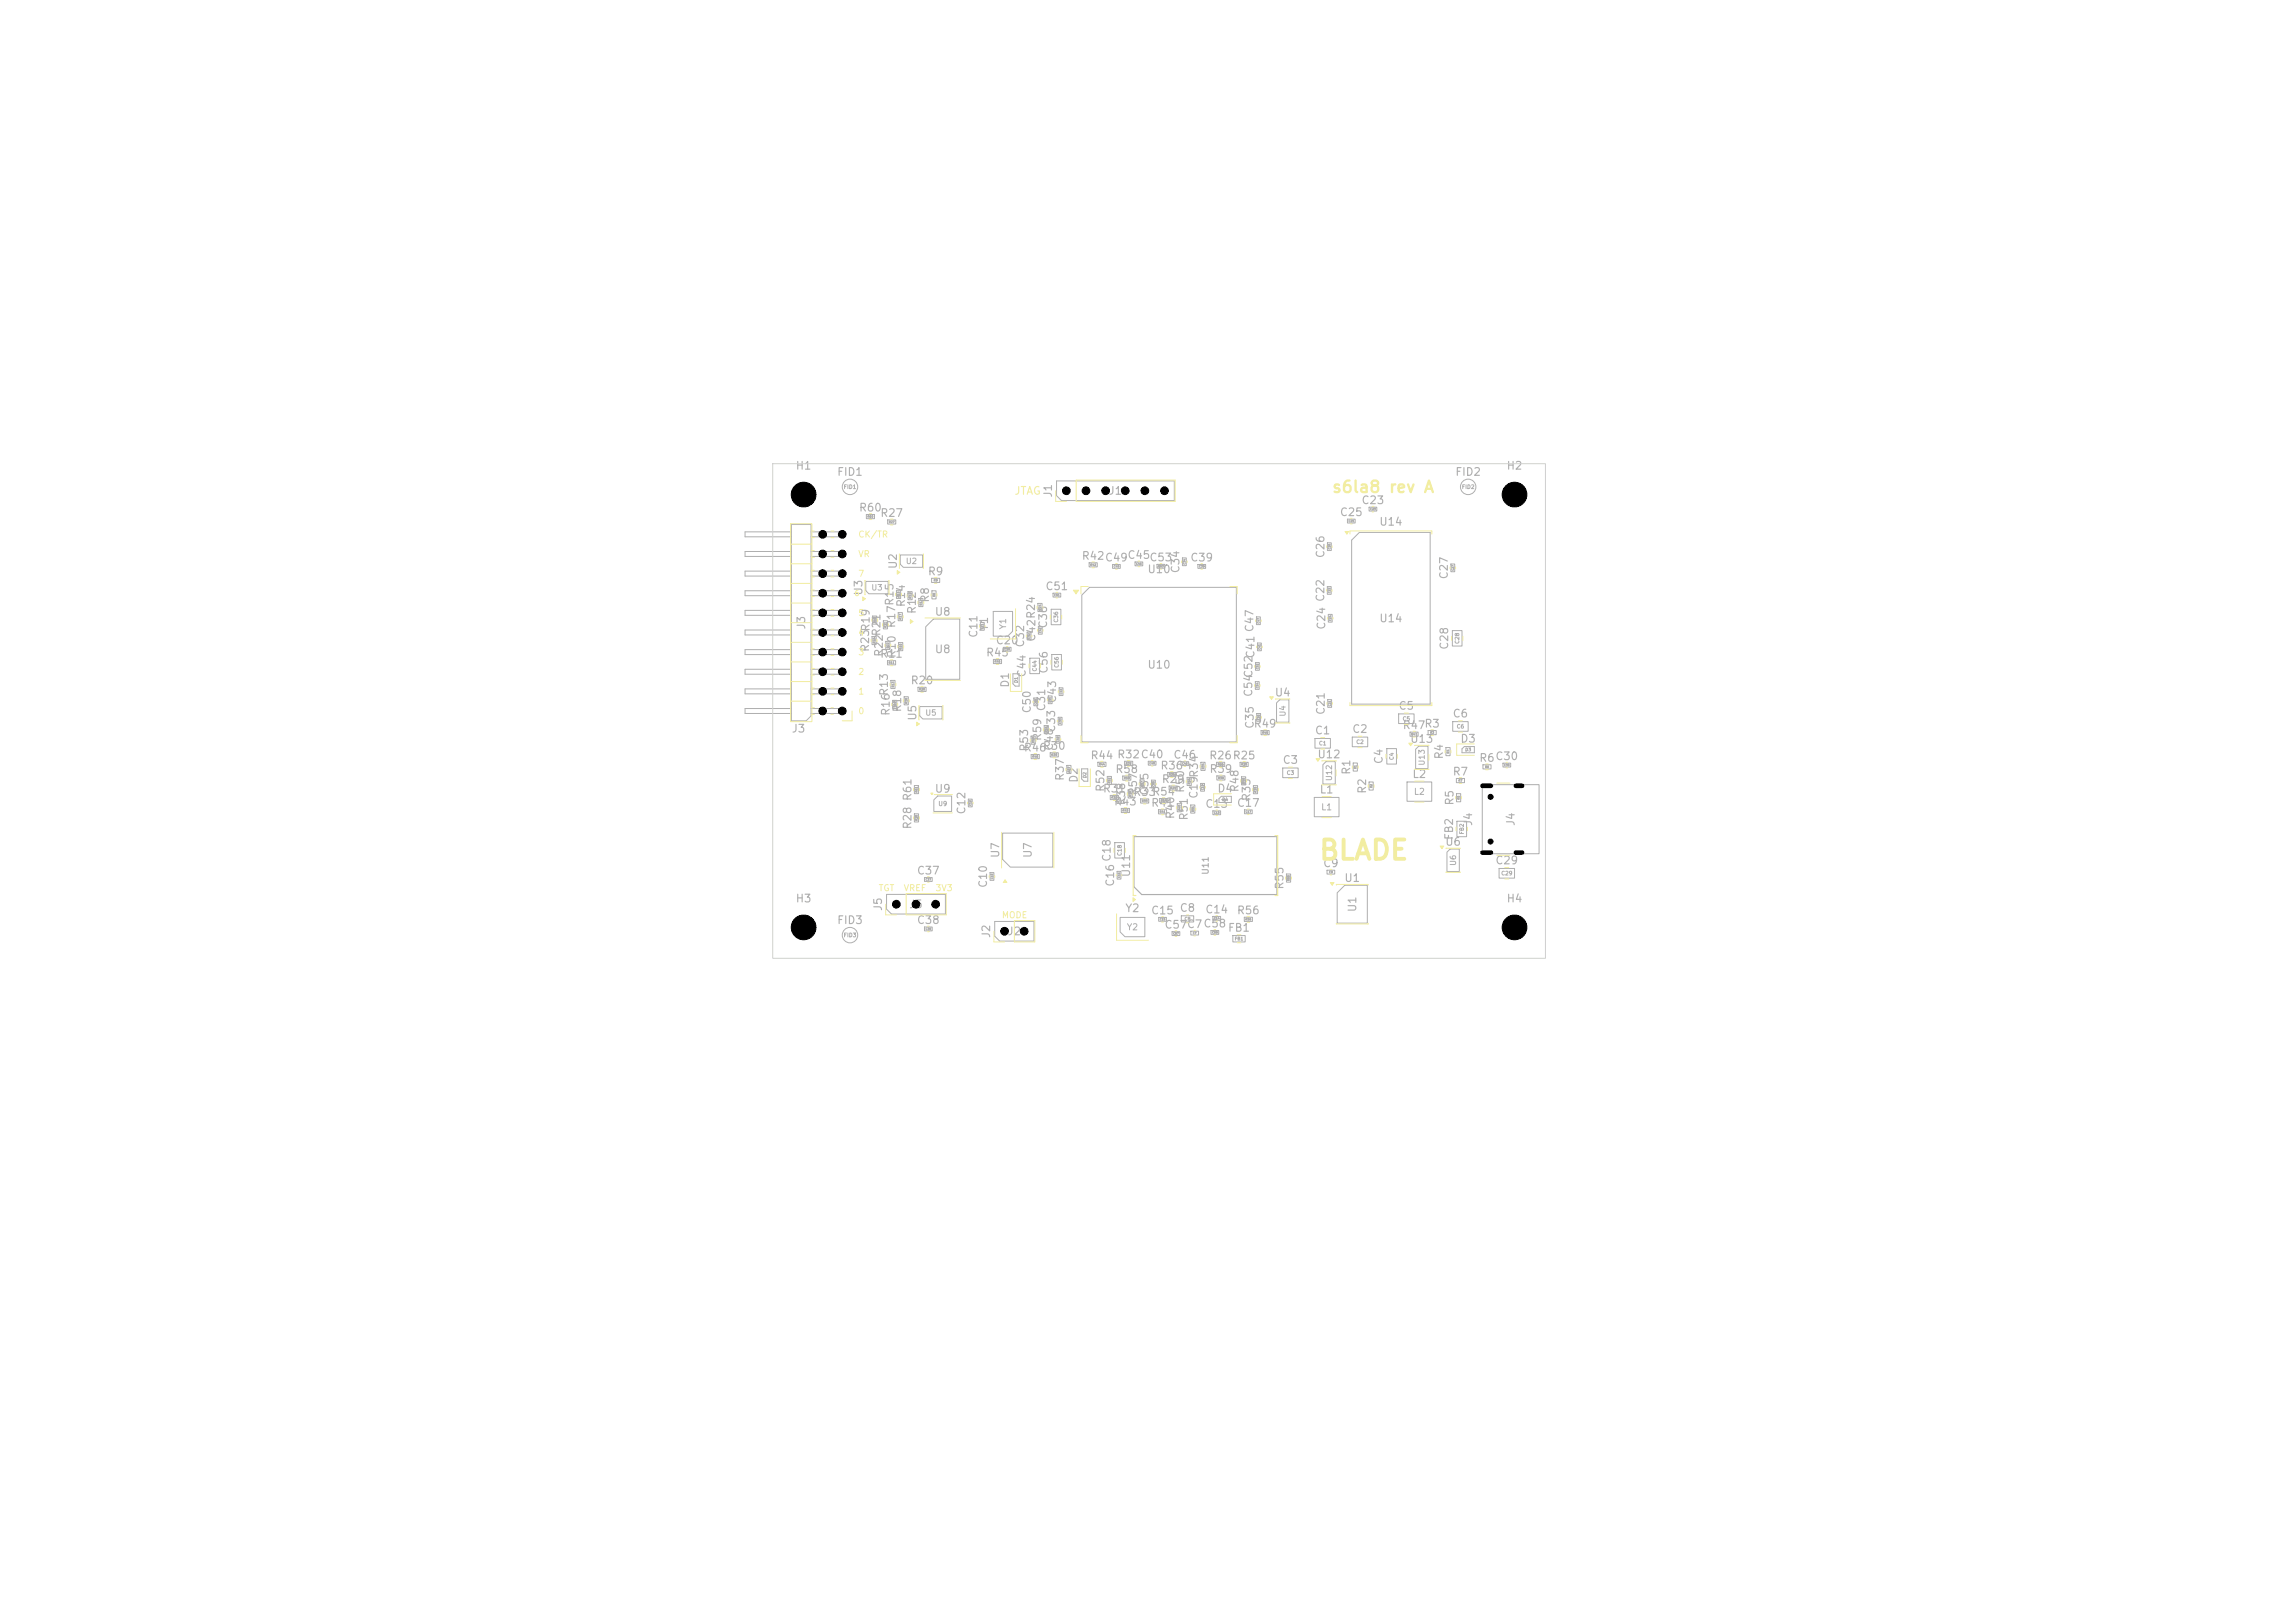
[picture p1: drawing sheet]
<svg xmlns="http://www.w3.org/2000/svg" width="297mm" height="210mm" viewBox="0 0 297 210" stroke-linecap="round" stroke-linejoin="round" font-family="sans-serif">
<defs><g id="words">
<text font-size="2.5" fill="#f2eda1" x="170.5" y="111.9">BLADE</text>
<text font-size="1.5" fill="#f2eda1" x="172.3" y="64.1">s6la8 rev A</text>
<g font-size="1" fill="#afafaf">
<text x="102.9" y="61">H1</text>
<text x="108.3" y="61.8">FID1</text>
<text x="136.4" y="64.5" transform="rotate(-90 136.4 64.5)">J1</text>
<text x="143.4" y="64.3">J1</text>
<text x="176.1" y="65.5">C23</text>
<text x="188.3" y="61.8">FID2</text>
<text x="194.9" y="61">H2</text>
<text x="111.1" y="66.4">R60</text>
<text x="113.8" y="67.1">R27</text>
<text x="173.3" y="67">C25</text>
<text x="178.4" y="68.3">U14</text>
<text x="111.8" y="77.1" transform="rotate(-90 111.8 77.1)">U3</text>
<text x="116.3" y="73.7" transform="rotate(-90 116.3 73.7)">U2</text>
<text x="120" y="74.7">R9</text>
<text x="135.2" y="76.6">C51</text>
<text x="139.9" y="72.7">R42C49C45C53</text>
<text x="148.4" y="74.4">U10</text>
<text x="152.9" y="74.2" transform="rotate(-90 152.9 74.2)">C34</text>
<text x="154" y="72.9">C39</text>
<text x="171.6" y="72.3" transform="rotate(-90 171.6 72.3)">C26</text>
<text x="187.6" y="75" transform="rotate(-90 187.6 75)">C27</text>
<text x="104.4" y="81.5" transform="rotate(-90 104.4 81.5)">J3</text>
<text x="114.2" y="82.4" transform="rotate(-90 114.2 82.4)">R21</text>
<text x="116.1" y="81.3" transform="rotate(-90 116.1 81.3)">R17R15</text>
<text x="117.4" y="78.6" transform="rotate(-90 117.4 78.6)">R14</text>
<text x="118.8" y="79.5" transform="rotate(-90 118.8 79.5)">R12</text>
<text x="120.5" y="78" transform="rotate(-90 120.5 78)">R8</text>
<text x="120.9" y="79.9">U8</text>
<text x="126.7" y="82.6" transform="rotate(-90 126.7 82.6)">C11</text>
<text x="128.1" y="81.7" transform="rotate(-90 128.1 81.7)">Y1</text>
<text x="128.8" y="83.6">C20</text>
<text x="132.8" y="83.9" transform="rotate(-90 132.8 83.9)">C32</text>
<text x="134.2" y="83.1" transform="rotate(-90 134.2 83.1)">C42R24</text>
<text x="135.7" y="81.4" transform="rotate(-90 135.7 81.4)">C36</text>
<text x="171.7" y="81.6" transform="rotate(-90 171.7 81.6)">C24 C22</text>
<text x="178.4" y="80.8">U14</text>
<text x="112.7" y="84.4" transform="rotate(-90 112.7 84.4)">R23R19</text>
<text x="113.8" y="85.3">R11</text>
<text x="114.5" y="85.1" transform="rotate(-90 114.5 85.1)">R22</text>
<text x="116.1" y="85.2" transform="rotate(-90 116.1 85.2)">R10</text>
<text x="117.8" y="88.8">R20</text>
<text x="120.9" y="84.8">U8</text>
<text x="127.5" y="85.2">R45</text>
<text x="130.8" y="89.1" transform="rotate(-90 130.8 89.1)">D1</text>
<text x="133" y="87.7" transform="rotate(-90 133 87.7)">C44</text>
<text x="135.8" y="87.2" transform="rotate(-90 135.8 87.2)">C56</text>
<text x="148.4" y="86.8">U10</text>
<text x="162.3" y="87.8" transform="rotate(-90 162.3 87.8)">C52</text>
<text x="162.6" y="85.3" transform="rotate(-90 162.6 85.3)">C41 C47</text>
<text x="187.7" y="84.1" transform="rotate(-90 187.7 84.1)">C28</text>
<text x="102.4" y="95">J3</text>
<text x="115.1" y="90.1" transform="rotate(-90 115.1 90.1)">R13</text>
<text x="115.4" y="92.7" transform="rotate(-90 115.4 92.7)">R16</text>
<text x="116.9" y="92.2" transform="rotate(-90 116.9 92.2)">R18</text>
<text x="118.8" y="93.3" transform="rotate(-90 118.8 93.3)">U5</text>
<text x="133.6" y="92.4" transform="rotate(-90 133.6 92.4)">C50</text>
<text x="135" y="96" transform="rotate(-90 135 96)">R59</text>
<text x="135.5" y="92.1" transform="rotate(-90 135.5 92.1)">C31</text>
<text x="136.8" y="94.9" transform="rotate(-90 136.8 94.9)">C33</text>
<text x="136.9" y="91.1" transform="rotate(-90 136.9 91.1)">C43</text>
<text x="162.2" y="94.4">R49</text>
<text x="162.3" y="90.3" transform="rotate(-90 162.3 90.3)">C54</text>
<text x="162.5" y="94.4" transform="rotate(-90 162.5 94.4)">C35</text>
<text x="164.9" y="90.4">U4</text>
<text x="170.1" y="95.3">C1</text>
<text x="171.7" y="92.6" transform="rotate(-90 171.7 92.6)">C21</text>
<text x="174.9" y="95.1">C2</text>
<text x="180.9" y="92.1">C5</text>
<text x="181.4" y="94.6">R47R3</text>
<text x="187.9" y="93.1">C6</text>
<text x="132.4" y="97.5">R46</text>
<text x="133.3" y="97.3" transform="rotate(-90 133.3 97.3)">R53</text>
<text x="134.9" y="97.3">R30</text>
<text x="136.5" y="97.2" transform="rotate(-90 136.5 97.2)">C48</text>
<text x="137.9" y="101.1" transform="rotate(-90 137.9 101.1)">R37</text>
<text x="139.7" y="101.4" transform="rotate(-90 139.7 101.4)">D2</text>
<text x="141.1" y="98.5">R44 R32C40</text>
<text x="144.3" y="100.3">R58</text>
<text x="150.1" y="99.8">R36</text>
<text x="150.3" y="101.6">R29</text>
<text x="151.8" y="98.4">C46</text>
<text x="156.4" y="98.5">R26R25</text>
<text x="156.4" y="100.2">R39</text>
<text x="165.9" y="99.1">C3</text>
<text x="170.4" y="98.4">U12</text>
<text x="175" y="100.3" transform="rotate(-90 175 100.3)">R1</text>
<text x="179.2" y="98.9" transform="rotate(-90 179.2 98.9)">C4</text>
<text x="182.4" y="96.4">U13</text>
<text x="182.7" y="100.9">L2</text>
<text x="187" y="98.3" transform="rotate(-90 187 98.3)">R4</text>
<text x="187.9" y="100.6">R7</text>
<text x="188.9" y="96.3">D3</text>
<text x="191.4" y="98.8">R6C30</text>
<text x="118.2" y="107.4" transform="rotate(-90 118.2 107.4)">R28 R61</text>
<text x="120.9" y="102.8">U9</text>
<text x="125.2" y="105.5" transform="rotate(-90 125.2 105.5)">C12</text>
<text x="142.7" y="102.8">R31</text>
<text x="143.2" y="102.5" transform="rotate(-90 143.2 102.5)">R52</text>
<text x="144.1" y="104.5">R43</text>
<text x="145.8" y="104.3" transform="rotate(-90 145.8 104.3)">R38</text>
<text x="146.6" y="103.2">R33</text>
<text x="147.4" y="103" transform="rotate(-90 147.4 103)">R57</text>
<text x="148.9" y="103" transform="rotate(-90 148.9 103)">C55</text>
<text x="148.9" y="104.6">R41</text>
<text x="149" y="103.2">R54</text>
<text x="152.2" y="106.1" transform="rotate(-90 152.2 106.1)">R40</text>
<text x="153.5" y="102.7" transform="rotate(-90 153.5 102.7)">R50</text>
<text x="153.9" y="106.2" transform="rotate(-90 153.9 106.2)">R51</text>
<text x="155.2" y="103.4" transform="rotate(-90 155.2 103.4)">C19R34</text>
<text x="155.9" y="104.8">C13</text>
<text x="157.5" y="102.8">D4</text>
<text x="160" y="104.6">C17</text>
<text x="160.5" y="102.6" transform="rotate(-90 160.5 102.6)">R48</text>
<text x="162.1" y="103.7" transform="rotate(-90 162.1 103.7)">R35</text>
<text x="170.7" y="102.9">L1</text>
<text x="177" y="102.8" transform="rotate(-90 177 102.8)">R2</text>
<text x="188.3" y="104.3" transform="rotate(-90 188.3 104.3)">R5</text>
<text x="190.8" y="107" transform="rotate(-90 190.8 107)">J4</text>
<text x="196.3" y="107" transform="rotate(-90 196.3 107)">J4</text>
<text x="118.6" y="113.4">C37</text>
<text x="129.6" y="111.1" transform="rotate(-90 129.6 111.1)">U7</text>
<text x="133.8" y="111.1" transform="rotate(-90 133.8 111.1)">U7</text>
<text x="144" y="111.6" transform="rotate(-90 144 111.6)">C18</text>
<text x="146.5" y="113.6" transform="rotate(-90 146.5 113.6)">U11</text>
<text x="171.2" y="112.4">C9</text>
<text x="187" y="109.7">U6</text>
<text x="188.3" y="108.8" transform="rotate(-90 188.3 108.8)">FB2</text>
<text x="193.4" y="112.1">C29</text>
<text x="102.9" y="117">H3</text>
<text x="108.3" y="119.8">FID3</text>
<text x="114.4" y="118" transform="rotate(-90 114.4 118)">J5</text>
<text x="117.6" y="117.8">J5</text>
<text x="118.6" y="119.8">C38</text>
<text x="128" y="115" transform="rotate(-90 128 115)">C10</text>
<text x="144.4" y="114.8" transform="rotate(-90 144.4 114.8)">C16</text>
<text x="145.6" y="118.3">Y2</text>
<text x="148.9" y="118.6">C15</text>
<text x="152.6" y="118.2">C8</text>
<text x="155.9" y="118.4">C14</text>
<text x="160" y="118.5">R56</text>
<text x="166.3" y="115.2" transform="rotate(-90 166.3 115.2)">R55</text>
<text x="173.9" y="114.4">U1</text>
<text x="175.8" y="118.1" transform="rotate(-90 175.8 118.1)">U1</text>
<text x="194.9" y="117">H4</text>
<text x="128.4" y="121.5" transform="rotate(-90 128.4 121.5)">J2</text>
<text x="130.3" y="121.3">J2</text>
<text x="150.6" y="120.4">C57C7C58</text>
<text x="158.8" y="120.8">FB1</text>
</g>
<text font-size="1" fill="#f2eda1" x="131.2" y="64.3">JTAG</text>
<g font-size=".8" fill="#f2eda1">
<text x="111" y="69.7">CK/TR</text>
<text x="111" y="72.3">VR</text>
<text x="111" y="74.8">7</text>
<text x="111" y="79.9">5</text>
<text x="111" y="82.4">4</text>
<text x="111" y="85">3</text>
<text x="111" y="87.5">2</text>
<text x="111" y="90.1">1</text>
<text x="111" y="92.6">0</text>
<text x="113.6" y="115.5">TGT</text>
<text x="116.9" y="115.5">VREF</text>
<text x="121" y="115.5">3V3</text>
<text x="129.6" y="119">MODE</text>
</g>
<g font-size=".8" fill="#afafaf">
<text x="130.4" y="81.5" transform="rotate(-90 130.4 81.5)">Y1</text>
<text x="170.9" y="105">L1</text>
<text x="182.9" y="103">L2</text>
<text x="156.6" y="113.3" transform="rotate(-90 156.6 113.3)">U11</text>
<text x="145.8" y="120.6">Y2</text>
</g>
<text font-size=".7" fill="#f2eda1" x="110.5" y="77.3">6</text>
<g font-size=".7" fill="#afafaf">
<text x="112.7" y="76.6">U3</text>
<text x="117.2" y="73.2">U2</text>
<text x="119.7" y="92.8">U5</text>
<text x="166.5" y="92.8" transform="rotate(-90 166.5 92.8)">U4</text>
<text x="172.5" y="101.1" transform="rotate(-90 172.5 101.1)">U12</text>
<text x="184.5" y="99.1" transform="rotate(-90 184.5 99.1)">U13</text>
<text x="188.6" y="112.1" transform="rotate(-90 188.6 112.1)">U6</text>
</g>
<text font-size=".6" fill="#afafaf" x="121.4" y="104.4">U9</text>
<g font-size=".5" fill="#afafaf">
<text x="109.1" y="63.4">FID1</text>
<text x="189.1" y="63.4">FID2</text>
<text x="137" y="80.6" transform="rotate(-90 137 80.6)">C36</text>
<text x="189" y="83.4" transform="rotate(-90 189 83.4)">C28</text>
<text x="134.3" y="86.9" transform="rotate(-90 134.3 86.9)">C44</text>
<text x="137.1" y="86.5" transform="rotate(-90 137.1 86.5)">C56</text>
<text x="181.5" y="93.4">C5</text>
<text x="188.5" y="94.4">C6</text>
<text x="166.5" y="100.4">C3</text>
<text x="170.6" y="96.6">C1</text>
<text x="175.5" y="96.4">C2</text>
<text x="180.5" y="98.4" transform="rotate(-90 180.5 98.4)">C4</text>
<text x="145.3" y="110.8" transform="rotate(-90 145.3 110.8)">C18</text>
<text x="189.5" y="108" transform="rotate(-90 189.5 108)">FB2</text>
<text x="194.2" y="113.4">C29</text>
<text x="109.1" y="121.4">FID3</text>
</g>
<g font-size=".4" fill="#afafaf">
<text x="131.8" y="88.4" transform="rotate(-90 131.8 88.4)">D1</text>
<text x="140.7" y="100.7" transform="rotate(-90 140.7 100.7)">D2</text>
<text x="189.6" y="97.3">D3</text>
<text x="158.1" y="103.7">D4</text>
<text x="153.2" y="119.2">C8</text>
<text x="159.7" y="121.8">FB1</text>
</g>
<g font-size=".3" fill="#afafaf">
<text x="112.2" y="67">R60</text>
<text x="115" y="67.7">R27</text>
<text x="172.2" y="71.1" transform="rotate(-90 172.2 71.1)">C26</text>
<text x="174.5" y="67.6">C25</text>
<text x="177.3" y="66.1">C23</text>
<text x="116.5" y="77.3" transform="rotate(-90 116.5 77.3)">R15</text>
<text x="118" y="77.5" transform="rotate(-90 118 77.5)">R14</text>
<text x="120.8" y="75.3">R9</text>
<text x="121.1" y="77.3" transform="rotate(-90 121.1 77.3)">R8</text>
<text x="136.4" y="77.2">C51</text>
<text x="141.1" y="73.3">R42</text>
<text x="144.1" y="73.5">C49</text>
<text x="147" y="73.2">C45</text>
<text x="149.8" y="73.5">C53</text>
<text x="153.5" y="73.1" transform="rotate(-90 153.5 73.1)">C34</text>
<text x="155.1" y="73.5">C39</text>
<text x="172.2" y="76.8" transform="rotate(-90 172.2 76.8)">C22</text>
<text x="188.2" y="73.9" transform="rotate(-90 188.2 73.9)">C27</text>
<text x="113.3" y="83.3" transform="rotate(-90 113.3 83.3)">R23</text>
<text x="113.4" y="80.6" transform="rotate(-90 113.4 80.6)">R19</text>
<text x="114.8" y="81.3" transform="rotate(-90 114.8 81.3)">R21</text>
<text x="115.1" y="83.9" transform="rotate(-90 115.1 83.9)">R22</text>
<text x="116.7" y="80.2" transform="rotate(-90 116.7 80.2)">R17</text>
<text x="119.4" y="78.4" transform="rotate(-90 119.4 78.4)">R12</text>
<text x="127.3" y="81.4" transform="rotate(-90 127.3 81.4)">C11</text>
<text x="133.4" y="82.7" transform="rotate(-90 133.4 82.7)">C32</text>
<text x="134.8" y="79" transform="rotate(-90 134.8 79)">R24</text>
<text x="134.8" y="81.9" transform="rotate(-90 134.8 81.9)">C42</text>
<text x="163" y="80.7" transform="rotate(-90 163 80.7)">C47</text>
<text x="172.3" y="80.4" transform="rotate(-90 172.3 80.4)">C24</text>
<text x="115" y="86">R11</text>
<text x="115.8" y="89" transform="rotate(-90 115.8 89)">R13</text>
<text x="116.8" y="84.1" transform="rotate(-90 116.8 84.1)">R10</text>
<text x="118.9" y="89.4">R20</text>
<text x="128.7" y="85.8">R45</text>
<text x="130" y="84.2">C20</text>
<text x="137.5" y="89.9" transform="rotate(-90 137.5 89.9)">C43</text>
<text x="162.9" y="89.1" transform="rotate(-90 162.9 89.1)">C54</text>
<text x="162.9" y="86.6" transform="rotate(-90 162.9 86.6)">C52</text>
<text x="163.2" y="84.1" transform="rotate(-90 163.2 84.1)">C41</text>
<text x="116" y="91.6" transform="rotate(-90 116 91.6)">R16</text>
<text x="117.5" y="91.1" transform="rotate(-90 117.5 91.1)">R18</text>
<text x="134.2" y="91.2" transform="rotate(-90 134.2 91.2)">C50</text>
<text x="135.6" y="94.8" transform="rotate(-90 135.6 94.8)">R59</text>
<text x="136.1" y="90.9" transform="rotate(-90 136.1 90.9)">C31</text>
<text x="137.4" y="93.7" transform="rotate(-90 137.4 93.7)">C33</text>
<text x="163.1" y="93.2" transform="rotate(-90 163.1 93.2)">C35</text>
<text x="163.3" y="95">R49</text>
<text x="172.3" y="91.4" transform="rotate(-90 172.3 91.4)">C21</text>
<text x="182.6" y="95.2">R47</text>
<text x="185.1" y="95">R3</text>
<text x="133.6" y="98.1">R46</text>
<text x="133.9" y="96.2" transform="rotate(-90 133.9 96.2)">R53</text>
<text x="136" y="97.9">R30</text>
<text x="137.1" y="96.1" transform="rotate(-90 137.1 96.1)">C48</text>
<text x="138.5" y="100" transform="rotate(-90 138.5 100)">R37</text>
<text x="142.2" y="99.1">R44</text>
<text x="143.8" y="101.4" transform="rotate(-90 143.8 101.4)">R52</text>
<text x="145.4" y="100.9">R58</text>
<text x="145.7" y="99">R32</text>
<text x="148" y="101.8" transform="rotate(-90 148 101.8)">R57</text>
<text x="148.7" y="98.9">C40</text>
<text x="149.5" y="101.8" transform="rotate(-90 149.5 101.8)">C55</text>
<text x="151.2" y="100.4">R36</text>
<text x="152.9" y="99">C46</text>
<text x="154.1" y="101.5" transform="rotate(-90 154.1 101.5)">R50</text>
<text x="155.9" y="99.6" transform="rotate(-90 155.9 99.6)">R34</text>
<text x="157.6" y="99.1">R26</text>
<text x="157.6" y="100.9">R39</text>
<text x="160.6" y="99.1">R25</text>
<text x="161.1" y="101.4" transform="rotate(-90 161.1 101.4)">R48</text>
<text x="175.6" y="99.5" transform="rotate(-90 175.6 99.5)">R1</text>
<text x="177.6" y="102" transform="rotate(-90 177.6 102)">R2</text>
<text x="187.6" y="97.5" transform="rotate(-90 187.6 97.5)">R4</text>
<text x="188.7" y="101.2">R7</text>
<text x="192.2" y="99.4">R6</text>
<text x="194.6" y="99.2">C30</text>
<text x="118.8" y="106.2" transform="rotate(-90 118.8 106.2)">R28</text>
<text x="118.8" y="102.6" transform="rotate(-90 118.8 102.6)">R61</text>
<text x="125.8" y="104.3" transform="rotate(-90 125.8 104.3)">C12</text>
<text x="143.8" y="103.4">R31</text>
<text x="145.2" y="105.1">R43</text>
<text x="146.5" y="103.1" transform="rotate(-90 146.5 103.1)">R38</text>
<text x="147.7" y="103.8">R33</text>
<text x="150" y="105.2">R41</text>
<text x="150.2" y="103.8">R54</text>
<text x="151.4" y="102.2">R29</text>
<text x="152.8" y="104.9" transform="rotate(-90 152.8 104.9)">R40</text>
<text x="154.6" y="105.1" transform="rotate(-90 154.6 105.1)">R51</text>
<text x="155.8" y="102.3" transform="rotate(-90 155.8 102.3)">C19</text>
<text x="157.1" y="105.4">C13</text>
<text x="161.2" y="105.2">C17</text>
<text x="162.7" y="102.6" transform="rotate(-90 162.7 102.6)">R35</text>
<text x="189" y="103.5" transform="rotate(-90 189 103.5)">R5</text>
<text x="119.8" y="114">C37</text>
<text x="128.6" y="113.8" transform="rotate(-90 128.6 113.8)">C10</text>
<text x="145" y="113.6" transform="rotate(-90 145 113.6)">C16</text>
<text x="172" y="113">C9</text>
<text x="150.1" y="119.1">C15</text>
<text x="157.1" y="119">C14</text>
<text x="161.1" y="119.2">R56</text>
<text x="166.9" y="114" transform="rotate(-90 166.9 114)">R55</text>
<text x="119.8" y="120.4">C38</text>
<text x="151.8" y="121">C57</text>
<text x="154.3" y="120.9">C7</text>
<text x="156.8" y="120.8">C58</text>
</g>
</g></defs>
<g fill="none" stroke="#afafaf" stroke-width=".13">
<path d="M102.4 68.8h-6v.7h6M102.4 71.4h-6v.6h6M102.4 73.9h-6v.6h6M102.4 76.4h-6v.7h6M102.4 79h-6v.6h6M102.4 67.9h2.6v24.7l-.7 .7h-1.9zM105 68.8h4.3v.7h-4.3M105 71.4h4.3v.6h-4.3M105 73.9h4.3v.6h-4.3M105 76.4h4.3v.7h-4.3M105 79h4.3v.6h-4.3M112 75.2h2.9v1.6h-2.5l-.4-.4z"/>
<path d="M112.1 66.6h1.1v.5h-1.1zM112.9 79.7h.6v1.1h-.6zM114.9 67.3h1v.5h-1zM116 76.4h.6v1h-.6zM116.2 79.3h.6v1h-.6zM116.5 71.8h2.9v1.6h-2.5l-.4-.4zM117.5 76.6h.5v1h-.5zM118.9 77.4h.5v1.1h-.5zM120.6 74.8h1v.6h-1zM120.6 76.4h.5v1.1h-.5zM128.5 79.1h2.5v2.6l-.6 .6h-1.9zM134.3 78.1h.6v1h-.6z"/>
<path d="M136 78.8h1.3v2h-1.3zM136.3 76.8h1v.5h-1zM136.7 62.2h15.3v2.6h-14.6l-.7-.7zM140 77l1-1h19v20h-20zM140.9 72.8h1.1v.6h-1.1zM144 73h1v.5h-1zM146.9 72.7h1v.5h-1zM149.7 73h1v.5h-1zM153 72.2h.5v1h-.5zM155 73h1v.5h-1zM162.6 79.8h.5v1h-.5zM171.8 75.9h.5v1h-.5z"/>
<path d="M171.8 70.2h.5v1h-.5zM171.9 79.5h.5v1h-.5zM174.4 67.2h1v.5h-1zM174.9 69.9l1-1h9.2v22.2h-10.2zM177.2 65.6h1v.5h-1zM187.8 73h.5v1h-.5zM102.4 81.5h-6v.7h6M102.4 84.1h-6v.6h6M102.4 86.6h-6v.6h6M102.4 89.1h-6v.7h6M102.4 91.7h-6v.6h6M105 81.5h4.3v.7h-4.3"/>
<path d="M105 84.1h4.3v.6h-4.3M105 86.6h4.3v.6h-4.3M105 89.1h4.3v.7h-4.3M105 91.7h4.3v.6h-4.3M112.8 82.4h.6v1h-.6zM114.3 80.3h.6v1.1h-.6zM114.6 83h.6v1h-.6zM114.9 85.5h1v.5h-1zM115.3 88h.5v1.1h-.5zM115.5 90.6h.6v1.1h-.6zM116.3 83.1h.5v1.1h-.5zM117 90.2h.5v1h-.5z"/>
<path d="M118.8 88.9h1.1v.6h-1.1zM119 91.4h2.9v1.6h-2.5l-.4-.4zM120.8 80.1h3.4v7.8h-4.4v-6.8zM126.9 80.6h.5v1h-.5zM128.6 85.3h1v.6h-1zM129.8 83.8h1v.5h-1zM131.1 87.2h.8v1.6h-.5l-.3-.3zM132.9 81.8h.5v1h-.5zM133.3 85.2h1.2v2h-1.2zM133.4 95.2h.6v1.1h-.6zM133.4 97.6h1.1v.6h-1.1zM133.8 90.3h.5v1h-.5z"/>
<path d="M134.4 81.1h.5v1h-.5zM135.1 93.9h.6v1h-.6zM135.7 90.1h.5v1h-.5zM135.9 97.4h1.1v.5h-1.1zM136.1 84.7h1.3v2h-1.3zM136.7 95.2h.5v1h-.5zM136.9 92.8h.5v1h-.5zM137.1 89h.5v1h-.5zM138.1 99h.5v1.1h-.5zM140 99.5h.8v1.6h-.5l-.3-.3zM142.1 98.6h1v.6h-1zM145.5 98.5h1.1v.5h-1.1z"/>
<path d="M148.6 98.5h1v.5h-1zM151.1 99.9h1.1v.6h-1.1zM152.8 98.6h1v.5h-1zM155.4 98.6h.6v1.1h-.6zM157.4 98.6h1.1v.6h-1.1zM160.5 98.6h1v.6h-1zM162.5 88.2h.5v1h-.5zM162.5 85.7h.5v1h-.5zM162.6 92.3h.5v1h-.5zM162.7 83.2h.5v1h-.5zM163.2 94.5h1v.6h-1zM165.6 90.5h1.2v2.9h-1.6v-2.4z"/>
<path d="M166 99.4h2v1.2h-2zM170.2 95.6h2v1.2h-2zM171.6 98.5h1.2v2.9h-1.6v-2.4zM171.8 90.5h.5v1h-.5zM175 95.4h2v1.2h-2zM175.1 98.7h.6v1.1h-.6zM179.5 96.9h1.2v2h-1.2zM181 92.4h2v1.2h-2zM182.5 94.7h1v.6h-1zM183.6 96.5h1.2v2.9h-1.6v-2.4zM184.8 94.5h1.1v.6h-1.1zM187.1 96.7h.6v1.1h-.6z"/>
<path d="M188 81.6h1.2v2h-1.2zM188 93.4h2v1.2h-2zM189.5 96.6h1.3v.8h-1.6v-.5zM191.9 99h1.1v.5h-1.1zM194.5 98.8h1v.5h-1zM114.7 115.7h7.7v2.6h-7l-.7-.7zM118.3 101.6h.6v1.1h-.6zM118.3 105.3h.6v1.1h-.6zM119.6 119.9h1v.6h-1zM119.6 113.5h1v.6h-1zM120.8 103.5l.6-.5h1.8v2h-2.4zM125.3 103.4h.5v1h-.5z"/>
<path d="M128.1 112.9h.5v1h-.5zM128.7 119.2h5.1v2.6h-4.4l-.7-.7zM129.8 107.8h6.4v4.4h-5.4l-1-1zM143.3 100.5h.5v1h-.5zM143.7 102.9h1v.6h-1zM144.3 109h1.2v2h-1.2zM144.6 112.8h.5v1h-.5zM145 118.7h3.2v2.5h-2.6l-.6-.6zM145.1 104.6h1.1v.5h-1.1zM145.3 100.4h1v.6h-1zM146 102.2h.5v1.1h-.5zM147.5 100.9h.6v1.1h-.6z"/>
<path d="M147.6 103.4h1.1v.5h-1.1zM149 100.9h.5v1h-.5zM149.9 104.8h1.1v.5h-1.1zM149.9 118.7h1v.5h-1zM150.1 103.3h1v.6h-1zM151.3 101.7h1v.5h-1zM152.4 104h.5v1h-.5zM152.9 118.5h1.6v.8h-1.6zM153.6 100.6h.6v1h-.6zM154.1 104.2h.5v1h-.5zM155.4 101.4h.5v1h-.5zM157 118.6h1v.5h-1z"/>
<path d="M157 104.9h1v.5h-1zM157.5 100.4h1v.5h-1zM157.8 103.3l.3-.3h1.3v.8h-1.6zM160.7 100.5h.5v1.1h-.5zM161 118.7h1.1v.5h-1.1zM161.1 104.8h1v.5h-1zM162.2 101.7h.5v1h-.5zM166.5 113.1h.5v1h-.5zM170.1 103.2h3.2v2.5h-3.2zM171.7 112.6h1v.5h-1zM174 114.5h3v5h-4v-4zM177.2 101.2h.5v1h-.5z"/>
<path d="M182.1 101.2h3.2v2.5h-3.2zM187.7 109.9h1.2v2.9h-1.6v-2.5zM188.5 100.7h1v.6h-1zM188.5 102.7h.5v1h-.5zM188.5 106.3h1.3v2h-1.3zM191.8 101.5h7.4v9h-7.4zM194 112.4h2v1.2h-2zM151.7 120.6h1v.5h-1zM154.1 120.5h1v.5h-1zM156.7 120.4h1v.5h-1zM159.5 121.1h1.6v.8h-1.6z"/>
<circle cx="110" cy="63" r="1"/>
<circle cx="190" cy="63" r="1"/>
<circle cx="110" cy="121" r="1"/>
</g>
<path d="M146.7 108.3h18.5v7.5h-17.4l-1.1-1z" fill="none" stroke="#afafaf" stroke-width=".15"/>
<path d="M100 60h100v64h-100z" fill="none" stroke="#d0d2cd" stroke-width=".13"/>
<path d="M135.9 79.6v.5M137.4 79.6v.5M145.9 98.4h.3M145.9 99.2h.3M166.7 99.3h.6M146.6 116.2l.3 .2-.3 .2zM166.7 100.7h.6" fill="none" stroke="#f2eda1" stroke-width=".13"/>
<path d="M147 108.1h-.4v7.8h.4M165 108.1h.3v7.8h-.3" fill="none" stroke="#f2eda1" stroke-width=".15"/>
<path d="M146.6 116.2l.3 .2-.3 .2z" fill="#f2eda1"/>
<path d="M116.2 83.5v.3M116.9 83.5v.3M136 85.4v.6M137.5 85.4v.6M161.4 118.6h.3M161.4 119.3h.3M172.2 114.2h.4l-.2 .3zM172.9 114.5v-.1h4.2v.1M172.9 119.5v.1h4.2v-.1" fill="none" stroke="#f2eda1" stroke-width=".13"/>
<path d="M172.2 114.2h.4l-.2 .3z" fill="#f2eda1"/>
<g fill="none" stroke="#f2eda1" stroke-width=".13">
<path d="M174.8 67.1h.2M174.8 67.8h.2M119.2 88.8h.3M119.2 89.6h.3M137 89.4v.2M137.7 89.4v.2M187 97.1v.3M187.8 97.1v.3M129.6 107.7v4.6M130.1 113.9l.2 .3h-.5zM136.4 107.7v4.6M150.3 118.6h.3"/>
<path d="M150.3 119.3h.3M157.4 118.5h.2M157.4 119.2h.2"/>
</g>
<path d="M130.1 113.9l.2 .3h-.5z" fill="#f2eda1"/>
<g fill="none" stroke="#f2eda1" stroke-width=".13">
<path d="M118.8 77.8v.3M119.6 77.8v.3M141.3 72.7h.3M141.3 73.5h.3M171.7 70.6v.2M172.4 70.6v.2M174.1 68.8h.4l-.2 .3zM174.7 69.1v-.4h10.6v.4M126.8 80.9v.3M127.5 80.9v.3M133.2 85.9v.5M133.8 97.5h.3"/>
<path d="M133.8 98.3h.3M134.6 85.9v.5M135.5 90.4v.3M136.3 90.4v.3M136.8 93.2v.2M137.6 93.2v.2M149 98.4h.2M149 99.1h.2M170.9 95.4h.5M170.9 96.9h.5M174.7 90.9v.4h10.6v-.4M175 99.1v.3"/>
<path d="M175.7 95.3h.6M175.7 96.7h.6M175.8 99.1v.3M185.2 94.4h.3M185.2 95.2h.3M120 119.8h.2M128 113.3v.2M128.7 113.3v.2M153.5 118.4h.3M153.5 119.4h.3M172.1 112.5h.2M172.1 113.2h.2"/>
<path d="M188.4 107v.5M189.9 107v.5M120 120.6h.2"/>
</g>
<path d="M174.1 68.8h.4l-.2 .3z" fill="#f2eda1"/>
<g fill="none" stroke="#f2eda1" stroke-width=".13">
<path d="M112.5 66.5h.3M112.5 67.2h.3M117.4 76.9v.3M118.2 76.9v.3M171.7 76.3v.2M172.4 76.3v.2M114.5 83.4v.3M115.2 88.4v.3M115.2 85.4h.3M115.2 86.1h.3M115.3 83.4v.3M115.9 88.4v.3"/>
<path d="M118.6 93.4l.4 .3-.4 .2zM119 91.3v1.8M122 91.3v1.8M133.7 90.7v.2M134.4 90.7v.2M136.6 95.6v.2M137.3 95.6v.2M142.4 98.5h.4M142.4 99.3h.4M151.5 99.8h.3M157.8 98.5h.3M157.8 99.3h.3"/>
<path d="M194.9 98.6h.2M194.9 99.4h.2M145.7 100.3h.3M145.7 101.1h.3M147.4 101.3v.3M148.2 101.3v.3M151.5 100.6h.3M160.1 120.9h.5M160.1 122h.5"/>
</g>
<path d="M118.6 93.4l.4 .3-.4 .2z" fill="#f2eda1"/>
<g fill="none" stroke="#f2eda1" stroke-width=".13">
<path d="M102.3 67.8h2.8v25.6h-2.8zM102.3 70.4h2.8M102.3 73h2.8M102.3 75.5h2.8M102.3 78h2.8M105.1 68.7h.3M105.1 69.6h.3M105.1 71.3h.3M105.1 72.1h.3M105.1 73.8h.3M105.1 74.7h.3M105.1 76.3h.3"/>
<path d="M105.1 77.2h.3M105.1 78.9h.3M105.1 79.7h.3M107.5 68.7h.4M107.5 69.6h.4M107.5 71.3h.4M107.5 72.1h.4M107.5 73.8h.4M107.5 74.7h.4M107.5 76.3h.4M107.5 77.2h.4M107.5 78.9h.4"/>
<path d="M107.5 79.7h.4M171.8 79.9v.2M172.5 79.9v.2M187.6 73.4v.2M188.4 73.4v.2M102.3 80.6h2.8M102.3 83.1h2.8M102.3 85.7h2.8M102.3 88.2h2.8M102.3 90.7h2.8M105.1 81.4h.3M105.1 82.3h.3"/>
<path d="M105.1 84h.3M105.1 84.8h.3M105.1 86.5h.3M105.1 87.4h.3M105.1 89h.3M105.1 89.9h.3M105.1 91.6h.3M105.1 92.4h.3M107.5 81.4h.4M107.5 82.3h.4M107.5 84h.4M107.5 84.8h.4"/>
<path d="M107.5 86.5h.4M107.5 87.4h.4M107.5 89h.4M107.5 89.9h.4M107.5 91.6h.3M107.5 92.4h.3M110.3 92v1.3h-1.3M114.2 80.7v.3M115 80.7v.3M139.6 99.5v2.3h1.5v-2.3M153.2 98.5h.2M153.2 99.2h.2"/>
<path d="M155.3 99v.3M156.1 99v.3M162.3 88.6v.2M162.4 86.1v.2M162.5 92.7v.2M163.1 88.6v.2M163.1 86.1v.2M163.2 92.7v.2M171.7 90.9v.2M172.4 90.9v.2M179.4 97.6v.5M180.8 97.6v.5"/>
<path d="M181.7 92.3h.6M181.7 93.7h.6M182.8 94.6h.4M182.8 95.4h.4M187.8 82.3v.6M189.3 82.3v.6M114.6 117v1.4h1.4M117.3 115.6h5.2v2.8h-5.2zM120.5 102.6h.2l-.1 .2zM120.7 105.2h2.6M120.9 102.8h2.4M144.5 118.2v3.5h4.1"/>
<path d="M148.9 101.3v.3M149.6 101.3v.3M150.3 104.7h.3M150.3 105.4h.3M151.7 101.6h.3M151.7 102.4h.3M153.5 101v.3M154.3 101v.3M157.1 120.3h.2M157.1 121h.2"/>
</g>
<path d="M120.5 102.6h.2l-.1 .2z" fill="#f2eda1"/>
<g fill="none" stroke="#f2eda1" stroke-width=".13">
<path d="M115.9 76.8v.3M116.1 79.6v.3M116.7 76.8v.3M116.9 79.6v.3M120.5 76.8v.3M121.3 76.8v.3M150.1 72.9h.2M150.1 73.6h.2M116.9 90.5v.3M117.7 90.5v.3M128.9 85.2h.3M128.9 86h.3"/>
<path d="M130.2 83.7h.3M130.2 84.4h.3M135 94.3v.3M135.8 94.3v.3M137.9 99.4v.3M138.7 99.4v.3M162.5 80.2v.2M162.6 83.6v.2M163.2 80.2v.2M163.3 83.6v.2M163.6 94.4h.3M163.6 95.2h.3"/>
<path d="M182.3 96.2h.5l-.2 .3zM183.1 96.5h1.8M183.1 99.5h1.8M184.9 97.6v.8M188.7 93.3h.6M188.7 94.7h.6M120 113.4h.2M120 114.2h.2M125.2 103.8v.2M125.9 103.8v.2M143.2 100.8v.3M143.9 100.8v.3"/>
<path d="M152.2 104.4v.3M153 104.4v.3M161.4 104.7h.3M161.4 105.4h.3M171.1 103.1h1.2M171.1 105.8h1.2M188.4 103.1v.3M188.8 100.6h.4M188.8 101.4h.4M189.1 103.1v.3M194.7 112.3h.6M194.7 113.7h.6"/>
</g>
<path d="M182.3 96.2h.5l-.2 .3z" fill="#f2eda1"/>
<g fill="none" stroke="#f2eda1" stroke-width=".13">
<path d="M144.4 72.9h.2M144.4 73.7h.2M155.4 72.9h.2M155.4 73.7h.2M112.7 82.7v.3M113.5 82.7v.3M170.3 98.2h.5l-.2 .3zM171.1 98.5h1.8M172.9 99.6v.8M154 104.5v.3M154.7 104.5v.3M155.3 101.8v.2"/>
<path d="M156 101.8v.2M166.4 113.5v.3M167.1 113.5v.3M171.1 101.5h1.8"/>
</g>
<path d="M170.3 98.2h.5l-.2 .3z" fill="#f2eda1"/>
<g fill="none" stroke="#f2eda1" stroke-width=".13">
<path d="M115.2 67.2h.4M115.2 67.9h.4M119.7 80h4.6M120.9 74.7h.3M120.9 75.5h.3M152.9 72.6v.2M153.6 72.6v.2M112.8 80.1v.3M113.6 80.1v.3M117.8 80.2l.3 .2-.3 .3zM119.7 88h4.6M136.3 97.3h.3"/>
<path d="M136.3 98.1h.3M160.9 98.5h.3M160.9 99.3h.3M190.8 96.3h-2.3v1.4h2.3M192.3 98.8h.3M192.3 99.6h.3M145.9 102.6v.3M146.6 102.6v.3M148 103.3h.3M148 104h.3M157.4 104.8h.2M157.4 105.5h.2"/>
<path d="M157.8 100.3h.4M157.8 101h.4M159.4 102.7h-2.3v1.5h2.3M183.1 101.1h1.2M183.1 103.8h1.2M193.7 101.3h1.7M193.7 110.7h1.7"/>
</g>
<path d="M117.8 80.2l.3 .2-.3 .3z" fill="#f2eda1"/>
<path d="M111.7 77.2l.3 .3-.3 .2zM112 75.1v1.8M115 75.1v1.8" fill="none" stroke="#f2eda1" stroke-width=".13"/>
<path d="M111.7 77.2l.3 .3-.3 .2z" fill="#f2eda1"/>
<path d="M164.3 90.2h.5l-.2 .3zM165.1 90.5h1.8M165.1 93.5h1.8M118.2 102v.3M119 102v.3" fill="none" stroke="#f2eda1" stroke-width=".13"/>
<path d="M164.3 90.2h.5l-.2 .3z" fill="#f2eda1"/>
<g fill="none" stroke="#f2eda1" stroke-width=".13">
<path d="M116.1 73.8l.3 .3-.3 .2zM116.4 71.7v1.8M119.5 71.7v1.8M177.6 65.5h.2M177.6 66.2h.2M134.3 81.5v.2M135 81.5v.2M118.2 105.7v.3M119 105.7v.3M144.1 102.8h.3M144.1 103.6h.3M145.5 104.5h.3"/>
<path d="M145.5 105.3h.3M177.1 101.6v.3M177.8 101.6v.3"/>
</g>
<path d="M116.1 73.8l.3 .3-.3 .2z" fill="#f2eda1"/>
<path d="M147.3 72.6h.2M147.3 73.3h.2M133.3 95.6v.3M134.1 95.6v.3M150.4 103.2h.3M150.4 104h.3M186.4 109.5h.4l-.2 .3zM187.1 109.8h1.9M187.1 112.8h1.9" fill="none" stroke="#f2eda1" stroke-width=".13"/>
<path d="M186.4 109.5h.4l-.2 .3z" fill="#f2eda1"/>
<g fill="none" stroke="#f2eda1" stroke-width=".13">
<path d="M134.2 78.5v.3M135 78.5v.3M136.6 63.5v1.4h1.4M136.7 76.6h.2M136.7 77.4h.2M138.9 76.4h.7l-.4 .4zM139.3 62.1h12.8v2.8h-12.8zM140.8 75.9h-.9v.9M159.2 75.9h.9v.9M115.4 91v.3M116.2 91v.3M132.8 82.2v.2"/>
<path d="M133.5 82.2v.2M139.9 95.2v.9h.9M160.1 95.2v.9h-.9M131.3 119.1h2.6v2.8h-2.6zM144.2 109.8v.5M145.6 109.8v.5M160.6 100.9v.3M161.3 100.9v.3M162.1 102v.3M162.9 102v.3M128.6 120.5v1.4h1.4M152.1 120.4h.2"/>
<path d="M152.1 121.2h.2M154.5 120.4h.2M154.5 121.1h.2"/>
</g>
<path d="M138.9 76.4h.7l-.4 .4z" fill="#f2eda1"/>
<path d="M131.4 78.8v3.9h-3.2M130.8 87.2v2.3h1.4v-2.3M144.5 113.1v.3M145.2 113.1v.3" fill="none" stroke="#f2eda1" stroke-width=".13"/>
<g fill="#000" stroke="#000" stroke-width=".13">
<circle cx="104" cy="64" r="1.6"/>
<circle cx="106.5" cy="71.7" r=".5"/>
<circle cx="106.5" cy="79.3" r=".5"/>
<circle cx="106.5" cy="76.8" r=".5"/>
<circle cx="106.5" cy="74.2" r=".5"/>
<circle cx="106.5" cy="69.1" r=".5"/>
<circle cx="109" cy="74.2" r=".5"/>
<circle cx="109" cy="71.7" r=".5"/>
<circle cx="109" cy="69.1" r=".5"/>
<circle cx="109" cy="76.8" r=".5"/>
<circle cx="109" cy="79.3" r=".5"/>
<circle cx="138" cy="63.5" r=".5"/>
<circle cx="140.5" cy="63.5" r=".5"/>
<circle cx="143.1" cy="63.5" r=".5"/>
<circle cx="145.6" cy="63.5" r=".5"/>
<circle cx="148.2" cy="63.5" r=".5"/>
<circle cx="150.7" cy="63.5" r=".5"/>
<circle cx="196" cy="64" r="1.6"/>
<circle cx="106.5" cy="86.9" r=".5"/>
<circle cx="106.5" cy="92" r=".5"/>
<circle cx="106.5" cy="89.5" r=".5"/>
<circle cx="106.5" cy="81.8" r=".5"/>
<circle cx="106.5" cy="84.4" r=".5"/>
<circle cx="109" cy="92" r=".5"/>
<circle cx="109" cy="84.4" r=".5"/>
<circle cx="109" cy="81.8" r=".5"/>
<circle cx="109" cy="89.5" r=".5"/>
<circle cx="109" cy="86.9" r=".5"/>
<circle cx="116" cy="117" r=".5"/>
<circle cx="118.5" cy="117" r=".5"/>
<circle cx="121.1" cy="117" r=".5"/>
<circle cx="192.9" cy="108.9" r=".32"/>
<circle cx="192.9" cy="103.1" r=".32"/>
<circle cx="104" cy="120" r="1.6"/>
<circle cx="130" cy="120.5" r=".5"/>
<circle cx="132.5" cy="120.5" r=".5"/>
<circle cx="196" cy="120" r="1.6"/>
</g>
<path d="M191.8 110.3h1.1M191.8 101.7h1.1M196.2 110.3h.8M196.2 101.7h.8" fill="none" stroke="#000" stroke-width=".6"/>
<use href="#words"/>
</svg>
